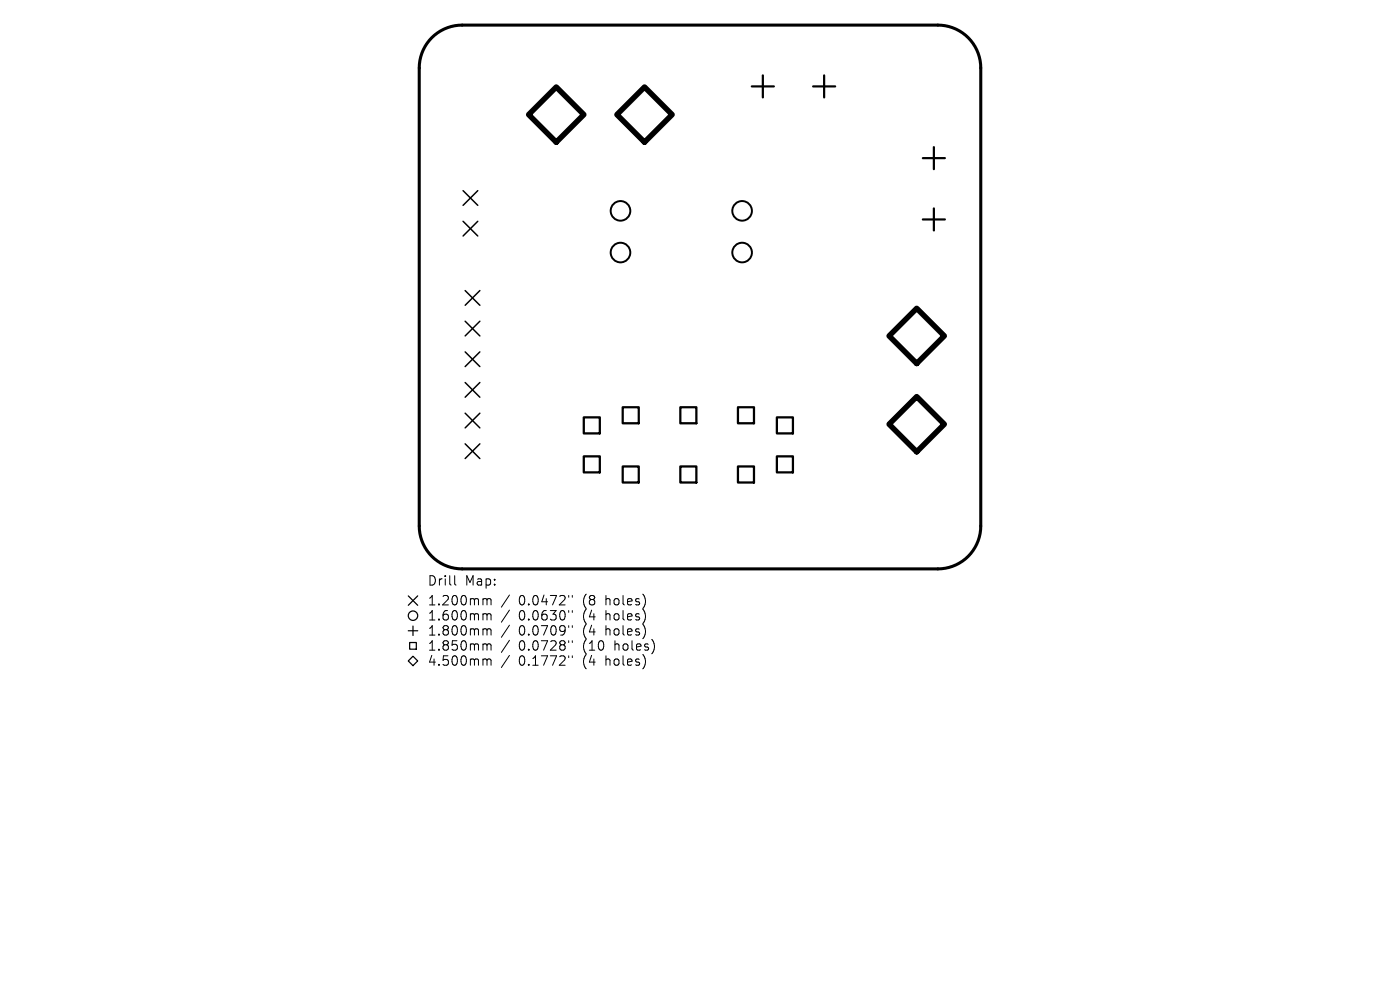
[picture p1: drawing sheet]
<svg xmlns="http://www.w3.org/2000/svg" width="297mm" height="210mm" viewBox="0 0 297 210" stroke-linecap="round" stroke-linejoin="round" font-family="sans-serif">
<defs><g id="words">
<g font-size="2.8">
<text x="90.6" y="124.5">Drill</text>
<text x="98.6" y="124.5">Map:</text>
<text x="90.6" y="128.7">1.200mm</text>
<text x="90.6" y="131.9">1.600mm</text>
<text x="110.1" y="128.7">0.0472&quot;</text>
<text x="110.1" y="131.9">0.0630&quot;</text>
<text x="123.8" y="128.7">(8</text>
<text x="123.8" y="131.9">(4</text>
<text x="128.7" y="128.7">holes)</text>
<text x="128.7" y="131.9">holes)</text>
<text x="90.6" y="135.1">1.800mm</text>
<text x="110.1" y="135.1">0.0709&quot;</text>
<text x="123.8" y="135.1">(4</text>
<text x="128.7" y="135.1">holes)</text>
<text x="90.6" y="138.3">1.850mm</text>
<text x="90.6" y="141.5">4.500mm</text>
<text x="110.1" y="138.3">0.0728&quot;</text>
<text x="110.1" y="141.5">0.1772&quot;</text>
<text x="123.8" y="138.3">(10</text>
<text x="123.8" y="141.5">(4</text>
<text x="128.7" y="141.5">holes)</text>
<text x="130.7" y="138.3">holes)</text>
</g>
</g></defs>
<path d="M91.6 8a9.1 9.1 0 0 1 6.4-2.7h101a9.1 9.1 0 0 1 9.1 9.1v97.2a9.1 9.1 0 0 1-9.1 9.1h-101a9.1 9.1 0 0 1-9.1-9.1v-97.2a9.1 9.1 0 0 1 2.7-6.4z" fill="none" stroke="#000" stroke-width=".65"/>
<g fill="none" stroke="#000" stroke-width=".31">
<path d="M98.2 40.4l3.2 3.2M98.2 46.9l3.2 3.2M101.4 40.4l-3.2 3.2M101.4 46.9l-3.2 3.2M98.7 61.6l3.1 3.2M98.7 68.1l3.1 3.2M98.7 74.6l3.1 3.2M101.8 61.6l-3.1 3.2M101.8 68.1l-3.1 3.2M101.8 74.6l-3.1 3.2M98.7 81.1l3.1 3.2M98.7 87.6l3.1 3.2"/>
<path d="M98.7 94.1l3.1 3.2M101.8 81.1l-3.1 3.2M101.8 87.6l-3.1 3.2M101.8 94.1l-3.1 3.2"/>
</g>
<g fill="none" stroke="#000" stroke-width=".42">
<circle cx="131.6" cy="44.7" r="2.08"/>
<circle cx="131.6" cy="53.6" r="2.08"/>
<circle cx="157.4" cy="44.7" r="2.08"/>
<circle cx="157.4" cy="53.6" r="2.08"/>
</g>
<path d="M159.5 18.3h4.7M161.8 16v4.7M172.5 18.3h4.7M174.8 16v4.7M195.8 33.5h4.7M198.1 31.2v4.7M195.8 46.6h4.7M198.1 44.2v4.7" fill="none" stroke="#000" stroke-width=".47"/>
<path d="M123.8 88.5h3.4v3.4h-3.4zM123.8 96.8h3.4v3.4h-3.4zM132.1 86.4h3.4v3.4h-3.4zM132.1 99h3.4v3.4h-3.4zM144.3 86.4h3.4v3.4h-3.4zM144.3 99h3.4v3.4h-3.4zM156.6 86.4h3.4v3.4h-3.4zM156.6 99h3.4v3.4h-3.4zM164.8 88.5h3.4v3.4h-3.4zM164.8 96.8h3.4v3.4h-3.4z" fill="none" stroke="#000" stroke-width=".48"/>
<path d="M112.2 24.3l5.8-5.8 5.9 5.8-5.9 5.9zM130.9 24.3l5.8-5.8 5.9 5.8-5.9 5.9zM188.6 71.3l5.9-5.9 5.8 5.9-5.8 5.8zM188.6 90l5.9-5.9 5.8 5.9-5.8 5.8z" fill="none" stroke="#000" stroke-width="1.2"/>
<g fill="none" stroke="#000" stroke-width=".21">
<path d="M96.5 122.1v1.7l.2 .3M102.7 127h.3l.3 .3M102.7 130.2h.3l.3 .3M102.7 133.4h.3l.3 .3M102.7 136.6h.3l.3 .3M102.7 139.8h.3l.3 .3M103.3 127.3l.3-.3 .5 .1 .1 1.2M103.3 127.3v1M103.3 130.5v1M103.3 133.7v1M103.3 136.9v1M103.3 130.5l.3-.3 .5 .1 .1 1.2"/>
<path d="M103.3 133.7l.3-.3 .5 .1 .1 1.2M103.3 136.9l.3-.3 .5 .1 .1 1.2M108.1 126.2l-1.7 2.6M108.1 129.4l-1.7 2.6M108.1 132.6l-1.7 2.6M108.1 135.8l-1.7 2.6M108.1 139l-1.7 2.6M120.6 126.3v.4M120.6 129.5v.4M120.6 132.7v.4M120.6 135.9v.4M120.6 139.1v.4"/>
<path d="M121.4 126.3v.4M121.4 129.5v.4M121.4 132.7v.4M121.4 135.9v.4M121.4 139.1v.4M103.3 140.1v1M103.3 140.1l.3-.3 .5 .1 .1 1.2"/>
</g>
<g fill="none" stroke="#000" stroke-width=".26">
<path d="M86.6 126.4l2 2M86.6 133.8h2M86.9 136.3h1.4v1.4h-1.4zM87.6 132.8v2M88.6 126.4l-2 2M86.6 140.2l1-1 1 1-1 1z"/>
<circle cx="87.6" cy="130.6" r="1"/>
</g>
<use href="#words"/>
</svg>
